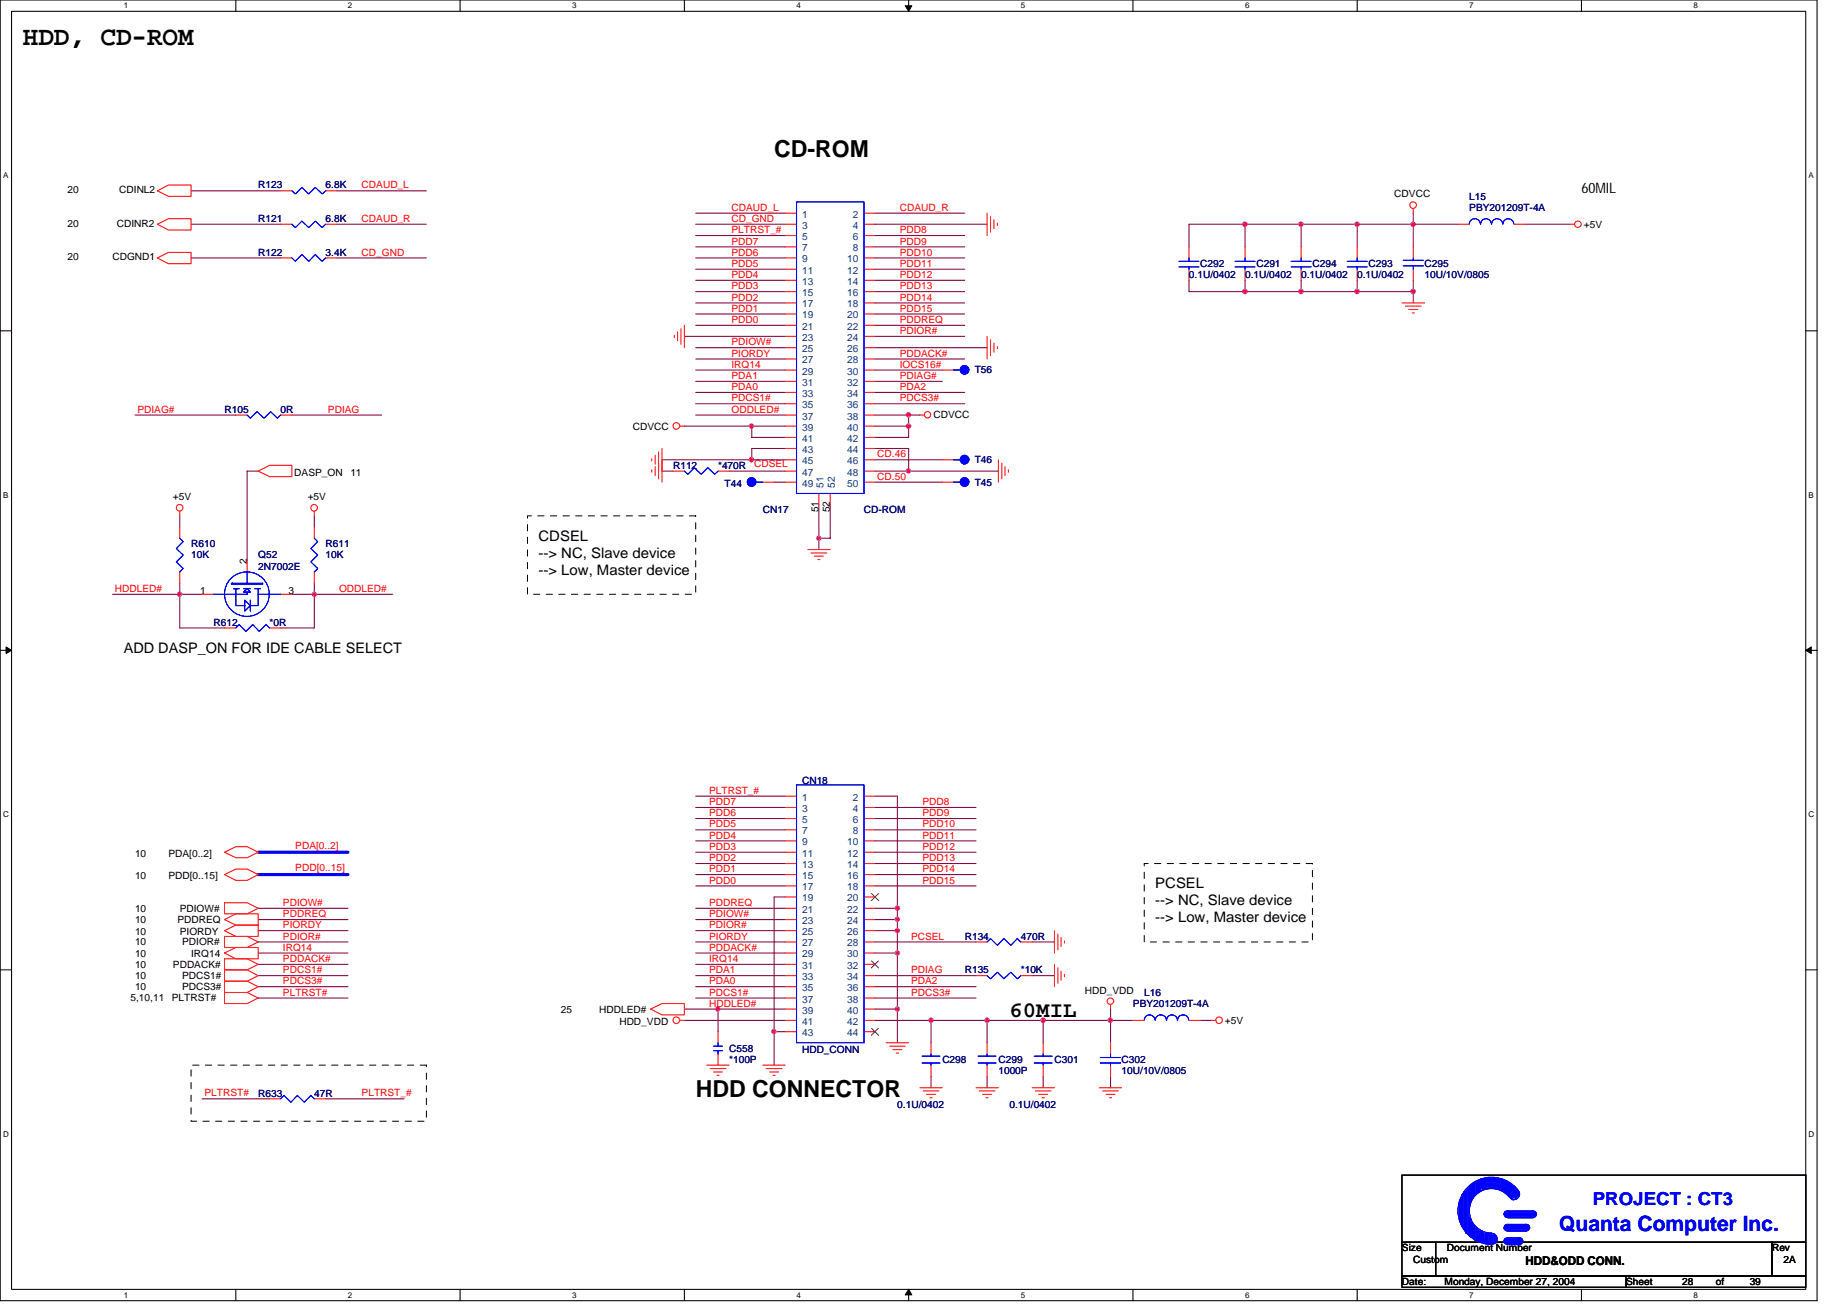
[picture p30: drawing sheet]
<svg xmlns="http://www.w3.org/2000/svg" width="297mm" height="210mm" viewBox="0 0 297 210" stroke-linecap="round" stroke-linejoin="round" font-family="sans-serif">
<defs><g id="words">
<text font-size="4.3" x="3.7" y="7.2">HDD, CD-ROM</text>
<g font-size="3.8">
<text x="124.5" y="25.2">CD-ROM</text>
<text x="111.9" y="176.5">HDD CONNECTOR</text>
</g>
<text font-size="3.6" x="162.3" y="163.5">60MIL</text>
<text font-size="3.4" fill="#00f" x="250.7" y="198">Quanta Computer Inc.</text>
<text font-size="2.9" fill="#00f" x="256.2" y="193.8">PROJECT : CT3</text>
<g font-size="2.3">
<text x="254.3" y="31.1">60MIL</text>
<text x="86.6" y="87">CDSEL</text>
<text x="86.6" y="89.7">--&gt; NC, Slave device</text>
<text x="86.6" y="92.5">--&gt; Low, Master device</text>
<text x="19.9" y="105">ADD DASP_ON FOR IDE CABLE SELECT</text>
<text x="185.8" y="142.8">PCSEL</text>
<text x="185.8" y="145.6">--&gt; NC, Slave device</text>
<text x="185.8" y="148.3">--&gt; Low, Master device</text>
</g>
<text font-size="1.9" x="245.3" y="203.5">HDD&amp;ODD CONN.</text>
<g font-size="1.6">
<text x="10.9" y="31">20</text>
<text x="19.2" y="31">CDINL2</text>
<text x="224.2" y="31.7">CDVCC</text>
<text x="10.9" y="41.9">20</text>
<text x="10.9" y="36.4">20</text>
<text x="18.1" y="41.9">CDGND1</text>
<text x="18.8" y="36.4">CDINR2</text>
<text x="254.7" y="36.6">+5V</text>
<text x="101.8" y="69.1">CDVCC</text>
<text x="150.1" y="67.3">CDVCC</text>
<text x="47.3" y="76.5">DASP_ON</text>
<text x="56.3" y="76.5">11</text>
<text x="27.8" y="80.4">+5V</text>
<text x="49.5" y="80.4">+5V</text>
<text x="131.7" y="82.4" transform="rotate(-90 131.7 82.4)">51</text>
<text x="133.5" y="82.4" transform="rotate(-90 133.5 82.4)">52</text>
<text x="32.2" y="95.5">1</text>
<text x="39.7" y="90.7" transform="rotate(-90 39.7 90.7)">2</text>
<text x="46.4" y="95.5">3</text>
<text x="21.7" y="137.8">10</text>
<text x="27.1" y="137.8">PDA[0..2]</text>
<text x="21.7" y="141.4">10</text>
<text x="27.1" y="141.4">PDD[0..15]</text>
<text x="21.7" y="146.6">10</text>
<text x="21.7" y="148.4">10</text>
<text x="28.5" y="148.4">PDDREQ</text>
<text x="28.9" y="146.6">PDIOW#</text>
<text x="21.7" y="155.7">10</text>
<text x="21.7" y="152.1">10</text>
<text x="21.7" y="150.4">10</text>
<text x="21.7" y="154">10</text>
<text x="27.8" y="155.7">PDDACK#</text>
<text x="28.9" y="150.4">PIORDY</text>
<text x="29.3" y="152.1">PDIOR#</text>
<text x="30.7" y="154">IRQ14</text>
<text x="21" y="161.1">5,10,11</text>
<text x="21.7" y="157.4">10</text>
<text x="21.7" y="159.3">10</text>
<text x="27.6" y="161.1">PLTRST#</text>
<text x="29.3" y="157.4">PDCS1#</text>
<text x="29.3" y="159.3">PDCS3#</text>
<text x="174.5" y="159.8">HDD_VDD</text>
<text x="90.2" y="162.9">25</text>
<text x="96.3" y="162.9">HDDLED#</text>
<text x="99.6" y="164.8">HDD_VDD</text>
<text x="197" y="164.7">+5V</text>
<text x="225.5" y="201.3">Size</text>
<text x="227.3" y="203.1">Custom</text>
<text x="232.7" y="201.3">Document Number</text>
<text x="285" y="201.3">Rev</text>
<text x="286.8" y="203.1">2A</text>
<text x="225.5" y="206.7">Date:</text>
<text x="232.3" y="206.7">Monday, December 27, 2004</text>
<text x="261.5" y="206.7">Sheet</text>
<text x="270.5" y="206.7">28</text>
<text x="276" y="206.7">of</text>
<text x="281.4" y="206.7">39</text>
</g>
<g font-size="1.6" fill="#000080">
<text x="41.5" y="30.3">R123</text>
<text x="41.5" y="35.7">R121</text>
<text x="52.4" y="30.3">6.8K</text>
<text x="52.4" y="35.7">6.8K</text>
<text x="236.3" y="32.1">L15</text>
<text x="236.3" y="33.9">PBY201209T-4A</text>
<text x="41.5" y="41.1">R122</text>
<text x="52.4" y="41.1">3.4K</text>
<text x="191.2" y="44.7">0.1U/0402</text>
<text x="193" y="42.9">C292</text>
<text x="200.2" y="44.7">0.1U/0402</text>
<text x="202.1" y="42.9">C291</text>
<text x="209.3" y="44.7">0.1U/0402</text>
<text x="211.1" y="42.9">C294</text>
<text x="218.3" y="44.7">0.1U/0402</text>
<text x="220.1" y="42.9">C293</text>
<text x="229.1" y="42.9">C295</text>
<text x="229.1" y="44.7">10U/10V/0805</text>
<text x="156.8" y="60.1">T56</text>
<text x="36.1" y="66.4">R105</text>
<text x="45.1" y="66.4">0R</text>
<text x="108.2" y="75.4">R112</text>
<text x="115.5" y="75.4">*470R</text>
<text x="156.8" y="74.5">T46</text>
<text x="116.5" y="78.3">T44</text>
<text x="122.7" y="82.6">CN17</text>
<text x="138.9" y="82.6">CD-ROM</text>
<text x="156.8" y="78.1">T45</text>
<text x="30.7" y="88">R610</text>
<text x="30.7" y="89.8">10K</text>
<text x="41.5" y="89.8">Q52</text>
<text x="52.4" y="88">R611</text>
<text x="52.4" y="89.8">10K</text>
<text x="41.5" y="91.6">2N7002E</text>
<text x="34.3" y="100.6">R612</text>
<text x="43.3" y="100.6">*0R</text>
<text x="129" y="126.1">CN18</text>
<text x="155.1" y="151.1">R134</text>
<text x="164.2" y="151.1">470R</text>
<text x="155.1" y="156.5">R135</text>
<text x="164.2" y="156.5">*10K</text>
<text x="182.2" y="162">PBY201209T-4A</text>
<text x="184" y="160.1">L16</text>
<text x="117.3" y="169.2">C558</text>
<text x="117.3" y="171">*100P</text>
<text x="129" y="169.3">HDD_CONN</text>
<text x="151.5" y="171">C298</text>
<text x="160.6" y="171">C299</text>
<text x="160.6" y="172.8">1000P</text>
<text x="169.6" y="171">C301</text>
<text x="180.4" y="171">C302</text>
<text x="180.4" y="172.8">10U/10V/0805</text>
<text x="41.5" y="176.4">R633</text>
<text x="50.5" y="176.4">47R</text>
<text x="144.3" y="178.2">0.1U/0402</text>
<text x="162.3" y="178.2">0.1U/0402</text>
</g>
<g font-size="1.6" fill="#f00">
<text x="58.2" y="35.7">CDAUD_R</text>
<text x="58.2" y="30.3">CDAUD_L</text>
<text x="117.6" y="35.7">CD_GND</text>
<text x="117.6" y="33.9">CDAUD_L</text>
<text x="144.7" y="33.9">CDAUD_R</text>
<text x="58.2" y="41.1">CD_GND</text>
<text x="117.6" y="37.5">PLTRST_#</text>
<text x="117.6" y="41.1">PDD6</text>
<text x="117.6" y="39.3">PDD7</text>
<text x="144.7" y="41.1">PDD10</text>
<text x="144.7" y="39.3">PDD9</text>
<text x="144.7" y="37.5">PDD8</text>
<text x="117.6" y="42.9">PDD5</text>
<text x="117.6" y="44.7">PDD4</text>
<text x="117.6" y="46.5">PDD3</text>
<text x="144.7" y="44.7">PDD12</text>
<text x="144.7" y="46.5">PDD13</text>
<text x="144.7" y="42.9">PDD11</text>
<text x="117.6" y="50.1">PDD1</text>
<text x="117.6" y="51.9">PDD0</text>
<text x="117.6" y="48.3">PDD2</text>
<text x="144.7" y="53.7">PDIOR#</text>
<text x="144.7" y="51.9">PDDREQ</text>
<text x="144.7" y="50.1">PDD15</text>
<text x="144.7" y="48.3">PDD14</text>
<text x="117.6" y="55.5">PDIOW#</text>
<text x="117.6" y="59.1">IRQ14</text>
<text x="117.6" y="57.4">PIORDY</text>
<text x="144.7" y="57.4">PDDACK#</text>
<text x="144.7" y="59.1">IOCS16#</text>
<text x="117.6" y="62.7">PDA0</text>
<text x="117.6" y="61">PDA1</text>
<text x="117.6" y="64.6">PDCS1#</text>
<text x="144.7" y="62.7">PDA2</text>
<text x="144.7" y="64.6">PDCS3#</text>
<text x="144.7" y="61">PDIAG#</text>
<text x="22.1" y="66.4">PDIAG#</text>
<text x="52.7" y="66.4">PDIAG</text>
<text x="117.6" y="66.4">ODDLED#</text>
<text x="121.3" y="75.2">CDSEL</text>
<text x="141.1" y="73.6">CD.46</text>
<text x="141.1" y="77.2">CD.50</text>
<text x="18.5" y="95.2">HDDLED#</text>
<text x="54.5" y="95.2">ODDLED#</text>
<text x="114" y="127.7">PLTRST_#</text>
<text x="114" y="131.3">PDD6</text>
<text x="114" y="129.5">PDD7</text>
<text x="148.3" y="129.5">PDD8</text>
<text x="148.3" y="131.3">PDD9</text>
<text x="47.5" y="136.5">PDA[0..2]</text>
<text x="114" y="133.1">PDD5</text>
<text x="114" y="136.7">PDD3</text>
<text x="114" y="134.9">PDD4</text>
<text x="148.3" y="134.9">PDD11</text>
<text x="148.3" y="136.7">PDD12</text>
<text x="148.3" y="133.1">PDD10</text>
<text x="47.5" y="140.1">PDD[0..15]</text>
<text x="114" y="140.3">PDD1</text>
<text x="114" y="138.5">PDD2</text>
<text x="114" y="142.1">PDD0</text>
<text x="148.3" y="142.1">PDD15</text>
<text x="148.3" y="138.5">PDD13</text>
<text x="148.3" y="140.3">PDD14</text>
<text x="45.5" y="147.5">PDDREQ</text>
<text x="45.5" y="149.3">PIORDY</text>
<text x="45.5" y="145.7">PDIOW#</text>
<text x="114" y="149.3">PDIOR#</text>
<text x="114" y="145.7">PDDREQ</text>
<text x="114" y="147.5">PDIOW#</text>
<text x="45.5" y="154.7">PDDACK#</text>
<text x="45.5" y="151.1">PDIOR#</text>
<text x="45.5" y="152.9">IRQ14</text>
<text x="114" y="152.9">PDDACK#</text>
<text x="114" y="154.7">IRQ14</text>
<text x="114" y="151.1">PIORDY</text>
<text x="146.5" y="151.1">PCSEL</text>
<text x="45.5" y="158.3">PDCS3#</text>
<text x="45.5" y="156.5">PDCS1#</text>
<text x="45.5" y="160.1">PLTRST#</text>
<text x="114" y="161.9">HDDLED#</text>
<text x="114" y="156.5">PDA1</text>
<text x="114" y="160.1">PDCS1#</text>
<text x="114" y="158.3">PDA0</text>
<text x="146.5" y="160.1">PDCS3#</text>
<text x="146.5" y="156.5">PDIAG</text>
<text x="146.5" y="158.3">PDA2</text>
<text x="32.9" y="176.4">PLTRST#</text>
<text x="58.2" y="176.4">PLTRST_#</text>
</g>
<g font-size="1.6" fill="#004080">
<text x="129" y="35">1</text>
<text x="137.2" y="35">2</text>
<text x="129" y="36.8">3</text>
<text x="129" y="38.6">5</text>
<text x="129" y="40.4">7</text>
<text x="137.2" y="36.8">4</text>
<text x="137.2" y="38.6">6</text>
<text x="137.2" y="40.4">8</text>
<text x="129" y="42.2">9</text>
<text x="129" y="44">11</text>
<text x="129" y="45.8">13</text>
<text x="129" y="47.6">15</text>
<text x="136.3" y="42.2">10</text>
<text x="136.3" y="44">12</text>
<text x="136.3" y="45.8">14</text>
<text x="136.3" y="47.6">16</text>
<text x="129" y="49.4">17</text>
<text x="129" y="51.2">19</text>
<text x="129" y="53">21</text>
<text x="136.3" y="49.4">18</text>
<text x="136.3" y="51.2">20</text>
<text x="136.3" y="53">22</text>
<text x="129" y="54.8">23</text>
<text x="129" y="56.6">25</text>
<text x="129" y="58.5">27</text>
<text x="136.3" y="54.8">24</text>
<text x="136.3" y="56.6">26</text>
<text x="136.3" y="58.5">28</text>
<text x="129" y="60.2">29</text>
<text x="129" y="62.1">31</text>
<text x="129" y="63.8">33</text>
<text x="129" y="65.7">35</text>
<text x="136.3" y="60.2">30</text>
<text x="136.3" y="62.1">32</text>
<text x="136.3" y="63.8">34</text>
<text x="136.3" y="65.7">36</text>
<text x="129" y="67.5">37</text>
<text x="129" y="69.3">39</text>
<text x="129" y="71.1">41</text>
<text x="136.3" y="67.5">38</text>
<text x="136.3" y="69.3">40</text>
<text x="136.3" y="71.1">42</text>
<text x="129" y="72.9">43</text>
<text x="129" y="74.7">45</text>
<text x="129" y="76.5">47</text>
<text x="136.3" y="72.9">44</text>
<text x="136.3" y="74.7">46</text>
<text x="136.3" y="76.5">48</text>
<text x="129" y="78.3">49</text>
<text x="132.5" y="78.5" transform="rotate(-90 132.5 78.5)">51</text>
<text x="134.3" y="78.5" transform="rotate(-90 134.3 78.5)">52</text>
<text x="136.3" y="78.3">50</text>
<text x="129" y="128.8">1</text>
<text x="129" y="130.6">3</text>
<text x="137.2" y="128.8">2</text>
<text x="137.2" y="130.6">4</text>
<text x="129" y="132.4">5</text>
<text x="129" y="134.2">7</text>
<text x="129" y="136">9</text>
<text x="129" y="137.8">11</text>
<text x="136.3" y="136">10</text>
<text x="136.3" y="137.8">12</text>
<text x="137.2" y="132.4">6</text>
<text x="137.2" y="134.2">8</text>
<text x="129" y="139.6">13</text>
<text x="129" y="141.4">15</text>
<text x="129" y="143.2">17</text>
<text x="136.3" y="139.6">14</text>
<text x="136.3" y="141.4">16</text>
<text x="136.3" y="143.2">18</text>
<text x="129" y="145">19</text>
<text x="129" y="146.8">21</text>
<text x="129" y="148.6">23</text>
<text x="136.3" y="145">20</text>
<text x="136.3" y="146.8">22</text>
<text x="136.3" y="148.6">24</text>
<text x="129" y="150.4">25</text>
<text x="129" y="152.2">27</text>
<text x="129" y="154">29</text>
<text x="129" y="155.8">31</text>
<text x="136.3" y="150.4">26</text>
<text x="136.3" y="152.2">28</text>
<text x="136.3" y="154">30</text>
<text x="136.3" y="155.8">32</text>
<text x="129" y="157.6">33</text>
<text x="129" y="159.4">35</text>
<text x="129" y="161.2">37</text>
<text x="136.3" y="157.6">34</text>
<text x="136.3" y="159.4">36</text>
<text x="136.3" y="161.2">38</text>
<text x="129" y="163">39</text>
<text x="129" y="164.8">41</text>
<text x="129" y="166.7">43</text>
<text x="136.3" y="163">40</text>
<text x="136.3" y="164.8">42</text>
<text x="136.3" y="166.7">44</text>
</g>
<g font-size="1.3">
<text x="19.9" y="1.4">1</text>
<text x="56" y="1.4">2</text>
<text x="92" y="1.4">3</text>
<text x="128.1" y="1.4">4</text>
<text x="164.2" y="1.4">5</text>
<text x="200.2" y="1.4">6</text>
<text x="236.3" y="1.4">7</text>
<text x="272.4" y="1.4">8</text>
<text x=".5" y="28.7">A</text>
<text x="290.9" y="28.7">A</text>
<text x=".5" y="80.1">B</text>
<text x="290.9" y="80.1">B</text>
<text x=".5" y="131.4">C</text>
<text x="290.9" y="131.4">C</text>
<text x=".5" y="182.8">D</text>
<text x="290.9" y="182.8">D</text>
<text x="19.9" y="208.7">1</text>
<text x="56" y="208.7">2</text>
<text x="92" y="208.7">3</text>
<text x="128.1" y="208.7">4</text>
<text x="164.2" y="208.7">5</text>
<text x="200.2" y="208.7">6</text>
<text x="236.3" y="208.7">7</text>
<text x="272.4" y="208.7">8</text>
</g>
</g></defs>
<path d="M0 0h292.2v209.2h-292.2zM1.9 1.8h288.5v205.6h-288.5z" fill="none" stroke="#000" stroke-width=".17"/>
<g fill="#fff">
<path d="M19.9 .2h.7v1.4h-.7z"/>
<path d="M19.9 207.6h.7v1.4h-.7z"/>
</g>
<path d="M37.9 0v1.8M37.9 207.4v1.8" fill="none" stroke="#000" stroke-width=".17"/>
<g fill="#fff">
<path d="M56 .2h.6v1.4h-.6z"/>
<path d="M56 207.6h.6v1.4h-.6z"/>
</g>
<path d="M74 0v1.8M74 207.4v1.8" fill="none" stroke="#000" stroke-width=".17"/>
<g fill="#fff">
<path d="M92 .2h.7v1.4h-.7z"/>
<path d="M92 207.6h.7v1.4h-.7z"/>
</g>
<path d="M110.1 0v1.8M110.1 207.4v1.8" fill="none" stroke="#000" stroke-width=".17"/>
<g fill="#fff">
<path d="M128.1 .2h.7v1.4h-.7z"/>
<path d="M128.1 207.6h.7v1.4h-.7z"/>
</g>
<path d="M146.1 0v1.8M146.1 207.4v1.8" fill="none" stroke="#000" stroke-width=".17"/>
<path d="M145.6 .9h1l-.5 .9zM146.1 207.4l.5 .9h-1z" fill="#000" stroke="#000" stroke-width=".16"/>
<g fill="#fff">
<path d="M164.2 .2h.6v1.4h-.6z"/>
<path d="M164.2 207.6h.6v1.4h-.6z"/>
</g>
<path d="M182.2 0v1.8M182.2 207.4v1.8" fill="none" stroke="#000" stroke-width=".17"/>
<g fill="#fff">
<path d="M200.2 .2h.7v1.4h-.7z"/>
<path d="M200.2 207.6h.7v1.4h-.7z"/>
</g>
<path d="M218.3 0v1.8M218.3 207.4v1.8" fill="none" stroke="#000" stroke-width=".17"/>
<g fill="#fff">
<path d="M236.3 .2h.7v1.4h-.7z"/>
<path d="M236.3 207.6h.7v1.4h-.7z"/>
</g>
<path d="M254.3 0v1.8M254.3 207.4v1.8" fill="none" stroke="#000" stroke-width=".17"/>
<g fill="#fff">
<path d="M272.4 .2h.6v1.4h-.6z"/>
<path d="M272.4 207.6h.6v1.4h-.6z"/>
<path d="M.5 27.5h.8v1.4h-.8z"/>
<path d="M290.9 27.5h.8v1.4h-.8z"/>
<path d="M.5 78.9h.8v1.4h-.8z"/>
<path d="M290.9 78.9h.8v1.4h-.8z"/>
</g>
<path d="M0 53.2h1.9M290.4 53.2h1.8" fill="none" stroke="#000" stroke-width=".17"/>
<g fill="#fff">
<path d="M.5 130.3h.9v1.4h-.9z"/>
<path d="M290.9 130.3h.9v1.4h-.9z"/>
</g>
<path d="M0 104.6h1.9M290.4 104.6h1.8" fill="none" stroke="#000" stroke-width=".17"/>
<path d="M1 104.1l.9 .5-.9 .5zM290.4 104.6l.9-.5v1z" fill="#000" stroke="#000" stroke-width=".16"/>
<g fill="#fff">
<path d="M.5 181.7h.9v1.4h-.9z"/>
<path d="M290.9 181.7h.9v1.4h-.9z"/>
</g>
<path d="M0 156h1.9M290.4 156h1.8M225.5 189h64.9v10.8h-64.9zM225.5 199.8h5.4v5.4h-5.4zM230.9 199.8h54.1v5.4h-54.1zM285 199.8h5.4v5.4h-5.4zM225.5 205.2h36v1.9h-36zM261.5 205.2h28.9v1.9h-28.9z" fill="none" stroke="#000" stroke-width=".17"/>
<g fill="none" stroke="#800040" stroke-width=".17">
<path d="M30.7 36.1h14.4M30.7 30.7h14.4M54.1 36.1h14.5M54.1 30.7h14.5M111.9 37.9h14.4M111.9 39.7h14.4M111.9 36.1h14.4M111.9 34.3h14.4M140.7 37.9h14.4M140.7 39.7h14.4M140.7 36.1h18M140.7 34.3h14.4"/>
<path d="M200.2 36.1v3.6M209.3 36.1v3.6M218.3 36.1v3.6M227.3 34.3v5.4M234.5 36.1h-43.3v3.6M245.3 36.1h7.2M30.7 41.5h14.4M54.1 41.5h14.5M110.1 54.1h16.2M111.9 52.3h14.4M111.9 57.7h14.4M111.9 41.5h14.4"/>
<path d="M111.9 43.3h14.4M111.9 45.1h14.4M111.9 46.9h14.4M111.9 50.5h14.4M111.9 48.7h14.4M111.9 55.9h14.4M111.9 59.5h14.4M140.7 54.1h14.4M140.7 52.3h14.4M140.7 57.7h14.4M140.7 41.5h14.4M140.7 43.3h14.4"/>
<path d="M140.7 45.1h14.4M140.7 46.9h14.4M140.7 50.5h14.4M140.7 48.7h14.4M140.7 55.9h18M140.7 59.5h10.9M191.2 45.1v1.8h36.1M200.2 45.1v1.8M209.3 45.1v1.8M218.3 45.1v1.8M227.3 45.1v3.6M21.7 66.8h16.2"/>
<path d="M41.5 75.8h-1.8v14.4M46.9 66.8h14.5M106.5 75.8h1.7M106.5 74h19.8M110.1 68.5h16.2M111.9 63.1h14.4M111.9 61.3h14.4M111.9 66.8h14.4M111.9 64.9h14.4M117.3 75.8h9M120.9 68.5v1.9h5.4M124.5 77.6h1.8"/>
<path d="M126.3 72.1h-5.4v1.9M140.7 75.8h19.9M140.7 63.1h14.4M140.7 61.3h10.9M140.7 68.5h5.4M140.7 72.1h5.4v3.7M140.7 66.8h7.3M140.7 74h10.9M140.7 77.6h10.9M140.7 64.9h14.4M146.1 66.8v3.6h-5.4M18.1 95.6h14.4"/>
<path d="M28.9 83v1.8M28.9 93.8v7.2h7.2M46.9 95.6h16.3M50.5 83v1.8M50.5 93.8v7.2h-5.4M131.7 81.2v5.4h1.8v-5.4M131.7 86.6v1.8M111.9 138.9h14.4M111.9 135.3h14.4M111.9 128.1h14.4M111.9 129.9h14.4M111.9 131.7h14.4"/>
<path d="M111.9 133.5h14.4M111.9 137.1h14.4M140.7 138.9h16.3M140.7 135.3h16.3M140.7 128.1h3.6v39.6M140.7 129.9h16.3M140.7 131.7h16.3M140.7 133.5h16.3M140.7 137.1h16.3M41.5 153.3h14.5M41.5 149.7h14.5M41.5 151.5h14.5"/>
<path d="M41.5 156.9h14.5M41.5 155.1h14.5M41.5 146.1h14.5M41.5 158.7h14.5M41.5 147.9h14.5M111.9 140.7h14.4M111.9 153.3h14.4M111.9 149.7h14.4M111.9 151.5h14.4M111.9 156.9h14.4M111.9 142.5h14.4M111.9 155.1h14.4"/>
<path d="M111.9 146.1h14.4M111.9 158.7h14.4M111.9 147.9h14.4M126.3 144.3h-1.8v27M140.7 140.7h16.3M140.7 153.3h3.6M140.7 149.7h3.6M140.7 151.5h16.3M140.7 156.9h16.3M140.7 142.5h16.3M140.7 146.1h3.6M140.7 158.7h16.3"/>
<path d="M140.7 147.9h3.6M166 151.5h3.6M166 156.9h3.6M32.5 176.7h10.8M41.5 160.5h14.5M52.4 176.7h12.6M110.1 164.1h16.2M110.1 162.3h16.2M111.9 160.5h14.4M115.5 162.3v3.6M124.5 165.9h1.8M140.7 160.5h16.3"/>
<path d="M140.7 164.1h37.9v3.6M140.7 162.3h3.6M149.7 164.1v3.6M149.7 173.1v1.9M158.7 164.1v3.6M158.7 173.1v1.9M167.8 164.1v3.6M167.8 173.1v1.9M178.6 162.3v1.8h3.6M178.6 173.1v1.9M193 164.1h1.8"/>
</g>
<g fill="#f0f" stroke="#f0f" stroke-width=".17">
<circle cx="120.9" cy="68.5" r=".34"/>
<circle cx="146.1" cy="66.7" r=".36"/>
<circle cx="146.1" cy="68.5" r=".36"/>
<circle cx="200.2" cy="36.1" r=".36"/>
<circle cx="218.2" cy="36.1" r=".36"/>
<circle cx="209.2" cy="36.1" r=".36"/>
<circle cx="227.3" cy="36.1" r=".36"/>
<circle cx="115.4" cy="162.3" r=".34"/>
<circle cx="178.5" cy="164.1" r=".35"/>
<circle cx="167.7" cy="164.1" r=".35"/>
<circle cx="149.7" cy="164.1" r=".35"/>
<circle cx="158.7" cy="164.1" r=".35"/>
<circle cx="144.3" cy="149.7" r=".34"/>
<circle cx="120.8" cy="73.9" r=".35"/>
<circle cx="144.3" cy="162.3" r=".34"/>
<circle cx="124.5" cy="165.9" r=".34"/>
<circle cx="144.3" cy="147.9" r=".34"/>
<circle cx="200.2" cy="46.9" r=".37"/>
<circle cx="144.3" cy="153.3" r=".34"/>
<circle cx="209.2" cy="46.9" r=".37"/>
<circle cx="146.1" cy="75.7" r=".36"/>
<circle cx="144.3" cy="146.1" r=".35"/>
<circle cx="218.2" cy="46.9" r=".37"/>
<circle cx="227.3" cy="46.9" r=".37"/>
<circle cx="131.7" cy="86.6" r=".34"/>
<circle cx="28.9" cy="95.6" r=".36"/>
<circle cx="50.5" cy="95.6" r=".34"/>
</g>
<path d="M41.5 137.1h14.5M41.5 140.7h14.5" fill="none" stroke="#00f" stroke-width=".51"/>
<g fill="none" stroke="#f00" stroke-width=".17">
<path d="M25.3 30.7l1.8-.9h3.6v1.8h-3.6zM25.3 36.1l1.8-.9h3.6v1.8h-3.6zM45.1 36.1h1.8M45.1 30.7h1.8M52.4 36.1h1.7M52.4 30.7h1.7M126.3 36.1h1.8M126.3 34.3h1.8M126.3 37.9h1.8M126.3 39.7h1.8M138.9 36.1h1.8M138.9 34.3h1.8"/>
<path d="M138.9 37.9h1.8M138.9 39.7h1.8M158.7 34.3v3.6M159.3 34.8v2.5M159.8 35.3v1.5M160.4 35.9v.4M191.2 39.7v1.8M200.2 39.7v1.8M209.3 39.7v1.8M218.3 39.7v1.8M227.3 33.6v.7M227.3 39.7v1.8"/>
<path d="M234.5 36.1h1.8M243.5 36.1h1.8M252.5 36.1h.7M25.3 41.5l1.8-.9h3.6v1.8h-3.6zM45.1 41.5h1.8M52.4 41.5h1.7M108.5 53.9v.4M109 53.4v1.4M109.5 52.9v2.5M110.1 52.3v3.6M126.3 48.7h1.8M126.3 41.5h1.8"/>
<path d="M126.3 43.3h1.8M126.3 45.1h1.8M126.3 46.9h1.8M126.3 50.5h1.8M126.3 52.3h1.8M126.3 54.1h1.8M126.3 55.9h1.8M126.3 57.7h1.8M126.3 59.5h1.8M138.9 48.7h1.8M138.9 41.5h1.8M138.9 43.3h1.8"/>
<path d="M138.9 45.1h1.8M138.9 46.9h1.8M138.9 50.5h1.8M138.9 52.3h1.8M138.9 54.1h1.8M138.9 55.9h1.8M138.9 57.7h1.8M138.9 59.5h1.8M151.6 59.5h1.7M158.7 54.1v3.6M159.3 54.7v2.5M159.8 55.2v1.4"/>
<path d="M160.4 55.8v.3M191.2 43.3v1.8M200.2 43.3v1.8M209.3 43.3v1.8M218.3 43.3v1.8M225.5 48.7h3.6M226 49.2h2.6M226.6 49.8h1.4M227.1 50.3h.4M227.3 43.3v1.8M37.9 66.8h1.8M41.5 75.8l1.8-1h3.6v1.9h-3.6z"/>
<path d="M45.1 66.8h1.8M104.8 73.8v.3M104.8 75.6v.3M105.4 73.2v1.5M105.4 75.1v1.4M105.9 72.7v4.3M106.5 72.1v5.5M108.2 75.8h1.9M109.3 68.5h.8M115.5 75.8h1.8M122.7 77.6h1.8M126.3 68.5h1.8"/>
<path d="M126.3 66.8h1.8M126.3 75.8h1.8M126.3 61.3h1.8M126.3 63.1h1.8M126.3 64.9h1.8M126.3 70.4h1.8M126.3 72.1h1.8M126.3 74h1.8M126.3 77.6h1.8M131.7 79.4v1.8M133.5 79.4v1.8M138.9 68.5h1.8"/>
<path d="M138.9 66.8h1.8M138.9 75.8h1.8M138.9 61.3h1.8M138.9 63.1h1.8M138.9 64.9h1.8M138.9 70.4h1.8M138.9 72.1h1.8M138.9 74h1.8M138.9 77.6h1.8M148 66.8h.7M151.6 74h1.7M151.6 77.6h1.7"/>
<path d="M160.6 74v3.6M161.1 74.5v2.5M161.6 75.1v1.4M162.2 75.6v.3M28.9 82.3v.7M28.9 84.8v1.8M28.9 92v1.8M32.5 95.6h1.8M39.7 90.2v1.8M45.1 95.6h1.8M50.5 82.3v.7M50.5 84.8v1.8"/>
<path d="M50.5 92v1.8M129.9 88.4h3.6M130.4 88.9h2.6M131 89.5h1.4M131.5 90h.4M36.1 101h1.8M43.3 101h1.8M36.1 137.1l1.8-.9h1.8l1.8 .9-1.8 .9h-1.8zM126.3 128.1h1.8M126.3 129.9h1.8M126.3 131.7h1.8M126.3 133.5h1.8"/>
<path d="M126.3 135.3h1.8M126.3 137.1h1.8M126.3 138.9h1.8M138.9 128.1h1.8M138.9 129.9h1.8M138.9 131.7h1.8M138.9 133.5h1.8M138.9 135.3h1.8M138.9 137.1h1.8M138.9 138.9h1.8M36.1 140.7l1.8-.9h1.8l1.8 .9-1.8 .9h-1.8zM36.1 159.6h3.6l1.8 .9-1.8 .9h-3.6z"/>
<path d="M36.1 156h3.6l1.8 .9-1.8 .9h-3.6zM36.1 153.3l1.8-.9h3.6v1.8h-3.6zM36.1 157.8h3.6l1.8 .9-1.8 .9h-3.6zM36.1 145.2h3.6l1.8 .9-1.8 .9h-3.6zM36.1 154.2h3.6l1.8 .9-1.8 .9h-3.6zM36.1 149.7l1.8-.9h3.6v1.8h-3.6zM36.1 150.6h3.6l1.8 .9-1.8 .9h-3.6zM36.1 147.9l1.8-.9h3.6v1.8h-3.6zM126.3 151.5h1.8M126.3 140.7h1.8M126.3 142.5h1.8M126.3 144.3h1.8"/>
<path d="M126.3 146.1h1.8M126.3 147.9h1.8M126.3 149.7h1.8M126.3 153.3h1.8M126.3 155.1h1.8M126.3 156.9h1.8M126.3 158.7h1.8M138.9 151.5h1.8M138.9 140.7h1.8M138.9 142.5h1.8M138.9 144.3h1.8M138.9 146.1h1.8"/>
<path d="M138.9 147.9h1.8M138.9 149.7h1.8M138.9 153.3h1.8M138.9 155.1h1.8M138.9 156.9h1.8M138.9 158.7h1.8M157 151.5h1.7M157 156.9h1.7M164.2 151.5h1.8M164.2 156.9h1.8M169.6 149.7v3.6M169.6 155.1v3.6"/>
<path d="M170.1 150.2v2.6M170.1 155.7v2.5M170.6 150.8v1.4M170.6 156.2v1.4M171.2 151.3v.4M171.2 156.7v.4M43.3 176.7h1.8M50.5 176.7h1.9M104.6 162.3l1.9-.9h3.6v1.8h-3.6zM109.3 164.1h.8M113.7 171.3h3.6M114.2 171.9h2.6"/>
<path d="M114.8 172.4h1.4M115.3 173h.4M115.5 165.9v1.8M115.5 169.5v1.8M122.7 171.3h3.6M123.2 171.9h2.6M123.8 172.4h1.4M124.3 173h.4M126.3 164.1h1.8M126.3 160.5h1.8M126.3 162.3h1.8M126.3 165.9h1.8"/>
<path d="M138.9 164.1h1.8M138.9 160.5h1.8M138.9 162.3h1.8M138.9 165.9h1.8M142.5 167.7h3.6M143.1 168.3h2.5M143.6 168.8h1.4M144.1 169.4h.4M148 175h3.6M148.5 175.5h2.5M149 176h1.4M149.6 176.6h.3"/>
<path d="M149.7 167.7v1.8M149.7 171.3v1.8M157 175h3.6M157.5 175.5h2.5M158 176h1.5M158.6 176.6h.3M158.7 167.7v1.8M158.7 171.3v1.8M166 175h3.6M166.5 175.5h2.5M167 176h1.5M167.6 176.6h.3"/>
<path d="M167.8 167.7v1.8M167.8 171.3v1.8M176.8 175h3.6M177.3 175.5h2.6M177.9 176h1.4M178.4 176.6h.4M178.6 161.6v.7M178.6 167.7v1.8M178.6 171.3v1.8M182.2 164.1h1.8M191.2 164.1h1.8M194.8 164.1h.7"/>
<circle cx="227.3" cy="33" r=".54"/>
<circle cx="253.8" cy="36.1" r=".52"/>
<circle cx="108.8" cy="68.5" r=".54"/>
<circle cx="149.2" cy="66.7" r=".51"/>
<circle cx="28.9" cy="81.7" r=".54"/>
<circle cx="50.5" cy="81.7" r=".54"/>
<circle cx="108.8" cy="164.1" r=".54"/>
<circle cx="178.6" cy="161" r=".52"/>
<circle cx="196.1" cy="164.1" r=".54"/>
</g>
<path d="M84.8 83h27.1v12.6h-27.1zM184 138.9h27.1v12.6h-27.1zM30.7 171.3h37.9v9h-37.9z" fill="none" stroke="#000" stroke-width=".16" stroke-dasharray="1 1 1 1 1 1 1 1"/>
<g fill="none" stroke="#00f" stroke-width=".17">
<path d="M46.9 30.7l.6 .5 1.1-1.1 1.1 1.1 1-1.1 1.1 1.1 .6-.5M46.9 36.1l.6 .5 1.1-1 1.1 1 1-1 1.1 1 .6-.5M128.1 32.5h10.8v46.9h-10.8zM236.3 36a.89 .89 0 0 1 .9-.8 .89 .89 0 0 1 .9 .8M238.1 36a.87 .87 0 0 1 .9-.8 .87 .87 0 0 1 .9 .8M239.9 36a.89 .89 0 0 1 .9-.8 .89 .89 0 0 1 .9 .8M241.7 36a.87 .87 0 0 1 .9-.8 .87 .87 0 0 1 .9 .8M46.9 41.5l.6 .5 1.1-1.1 1.1 1.1 1-1.1 1.1 1.1 .6-.5M153.3 59.5h1.1M189.6 42h3.2M189.6 42.9h3.2M191.2 41.5v.5"/>
<path d="M191.2 42.9v.4M198.6 42h3.2M198.6 42.9h3.2M200.2 41.5v.5M200.2 42.9v.4M207.6 42h3.3M207.6 42.9h3.3M209.3 41.5v.5M209.3 42.9v.4M216.7 42h3.2M216.7 42.9h3.2M218.3 41.5v.5"/>
<path d="M218.3 42.9v.4M225.7 42.8h3.2M225.7 41.9h3.2M227.3 41.5v.4M227.3 42.8v.5M39.7 66.8l.6 .5 1.1-1.1 1.1 1.1 1-1.1 1.1 1.1 .5-.5M110.1 75.8l.5 .5 1.1-1.1 1.1 1.1 1-1.1 1.1 1.1 .6-.5M121.6 77.6h1.1M153.3 77.6h1.1M153.3 74h1.1M28.9 86.6l.6 .5-1.1 1.1 1.1 1.1-1.1 1.1 1.1 1-.6 .6M37.2 93.8h5v.2h-5z"/>
<path d="M37.5 94.7h1M37.9 94.7v2.7h1.5M39.2 94.7h1.1M39.4 95l.3-.3 .6 .5h-1.1zM39.4 96.7v1.6l.9-.9M39.4 96.9v-.4l.9 .9M39.7 95.2v.4h-5.4M39.7 92v1.8M40.3 96.5v1.8M41 94.7h.9M41.5 95.6v1.8h-1.2M41.5 95.6h3.6"/>
<path d="M41.5 94.7v.9M50.5 86.6l.6 .5-1.1 1.1 1.1 1.1-1.1 1.1 1.1 1-.6 .6M37.9 101l.6-.5 1 1.1 1.1-1.1 1.1 1.1 1.1-1.1 .5 .5M128.1 126.2h10.8v41.5h-10.8zM158.7 151.5l.6-.5 1.1 1.1 1.1-1.1 1.1 1.1 1-1.1 .6 .5M158.7 156.9l.6 .5 1.1-1 1.1 1 1.1-1 1 1 .6-.5M45.1 176.7l.6-.5 1.1 1.1 1-1.1 1.1 1.1 1.1-1.1 .5 .5M114.8 169h1.4M114.8 168.3h1.4M115.5 167.7v.6M115.5 169v.5M148.3 171h2.9"/>
<path d="M148.3 169.9h2.9M149.7 169.5v.4M149.7 171v.3M157.3 171h2.9M157.3 169.9h2.9M158.7 169.5v.4M158.7 171v.3M166.3 171h2.9M166.3 169.9h2.9M167.8 169.5v.4M167.8 171v.3M177 171h3.2"/>
<path d="M177 170.1h3.2M178.6 169.5v.6M178.6 171v.3M184 164.1a.87 .87 0 0 1 .9-.9 .87 .87 0 0 1 .9 .9M185.8 164.1a.89 .89 0 0 1 .9-.9 .89 .89 0 0 1 .9 .9M187.6 164.1a.87 .87 0 0 1 .9-.9 .87 .87 0 0 1 .9 .9M189.4 164.1a.89 .89 0 0 1 .9-.9 .89 .89 0 0 1 .9 .9M234.7 193.5v2.5l.2 .6v-3.6l.1-.4v4.5l.2 .2v-5l.2-.4v5.8l.2 .2v-6.2l.2-.1v6.8M235.9 198.4v-7.1l.2-.1v7.4h.2v-2.7l.2 .3v2.6l.2 .1v-2.3l.2 .3v2.2l.1 .2v-2.2l.2 .2v2.2h.2v-2l.2 .2v1.9h.1v-1.7l.2 .1v1.6l.2 .2v-1.8l.2 .2v1.6h.2v-1.4M236.3 190.8v3.1l.2-.6v-2.5l.2-.2v2.4l.2-.2v-2.3l.1-.2v2.1l.2-.1v-2.2h.2v2l.2-.2v-1.8l.1-.2v1.8l.2-.1v-1.7l.2-.2v1.9M238.4 190.3a4.7 4.7 0 0 1 5.5 2.1M238.5 198.2v.2h.1v1.4h.2v-1.4h.2v1.6h-.4l.6-1.6v1.6l.1-.2v-1.4l.3 .4v1.2h.1v-1.4h.2v1.4h.2v-1.4h.2v1.4l.2-.2v-1l.1 .1v.7"/>
<path d="M238.5 189.6v1.7l-.2-.1v-1.5zM238.5 191.3l1.3-.3a3.7 3.7 0 0 1 3.4 2M238.5 191.1a4 4 0 0 1 4.9 1.9M238.5 190.8a4.3 4.3 0 0 1 4.9 1.8M238.5 190.7a4.4 4.4 0 0 1 5.2 2.1M238.5 190.5l1.3-.2a4.5 4.5 0 0 1 4.1 2.5M238.5 190.1a4.9 4.9 0 0 1 5.6 2.3M238.6 189.9a5.1 5.1 0 0 1 5.7 2.4M238.6 189.7l1.2-.1a5.2 5.2 0 0 1 4.5 2.5M238.6 189.7v1.5M242.1 194.9h4.8v.3h-5v.1h5.2l-.2 .2h-4.8l.2 .2h4.6M242.1 197.1h3.8v.2h-3.8l-.2 .2h4.1l-.1 .2h-4l.4 .2h3.4"/>
<path d="M242.1 199.3h2.7v.2h-2.9v.1h3l-.1 .2h-2.9l.4 .2h2.5M242.4 199.1h2M242.4 198h3.1M242.4 196.9h3.1M242.4 195.9h4.2M242.4 194.8h4.2M242.7 192.5a3.6 3.6 0 0 0-6.1 .7 3.6 3.6 0 0 0 3.3 5.1M244.1 191.4a5.4 5.4 0 0 0-9.1 1 5.4 5.4 0 0 0 4.9 7.8M242.4 200.2h2"/>
<circle cx="39.7" cy="95.6" r="3.6"/>
<circle cx="239.9" cy="199.3" r=".89"/>
<circle cx="242.4" cy="195.3" r=".54"/>
<circle cx="242.4" cy="199.6" r=".54"/>
<circle cx="242.4" cy="197.5" r=".54"/>
<circle cx="243.5" cy="192.1" r=".89"/>
<circle cx="244.4" cy="199.6" r=".52"/>
<circle cx="245.5" cy="197.5" r=".54"/>
<circle cx="246.6" cy="195.3" r=".54"/>
</g>
<g fill="#00f" stroke="#00f" stroke-width=".17">
<circle cx="155.1" cy="59.5" r=".7"/>
<circle cx="155.1" cy="77.5" r=".7"/>
<circle cx="120.9" cy="77.5" r=".7"/>
<circle cx="155.1" cy="73.9" r=".7"/>
</g>
<path d="M140.2 143.7l1.1 1.2M140.2 154.6l1.1 1.1M141.3 143.7l-1.2 1.2M141.3 154.6l-1.2 1.1M140.2 165.4l1.1 1.1M141.3 165.4l-1.2 1.1" fill="none" stroke="#804000" stroke-width=".16"/>
<use href="#words"/>
</svg>
